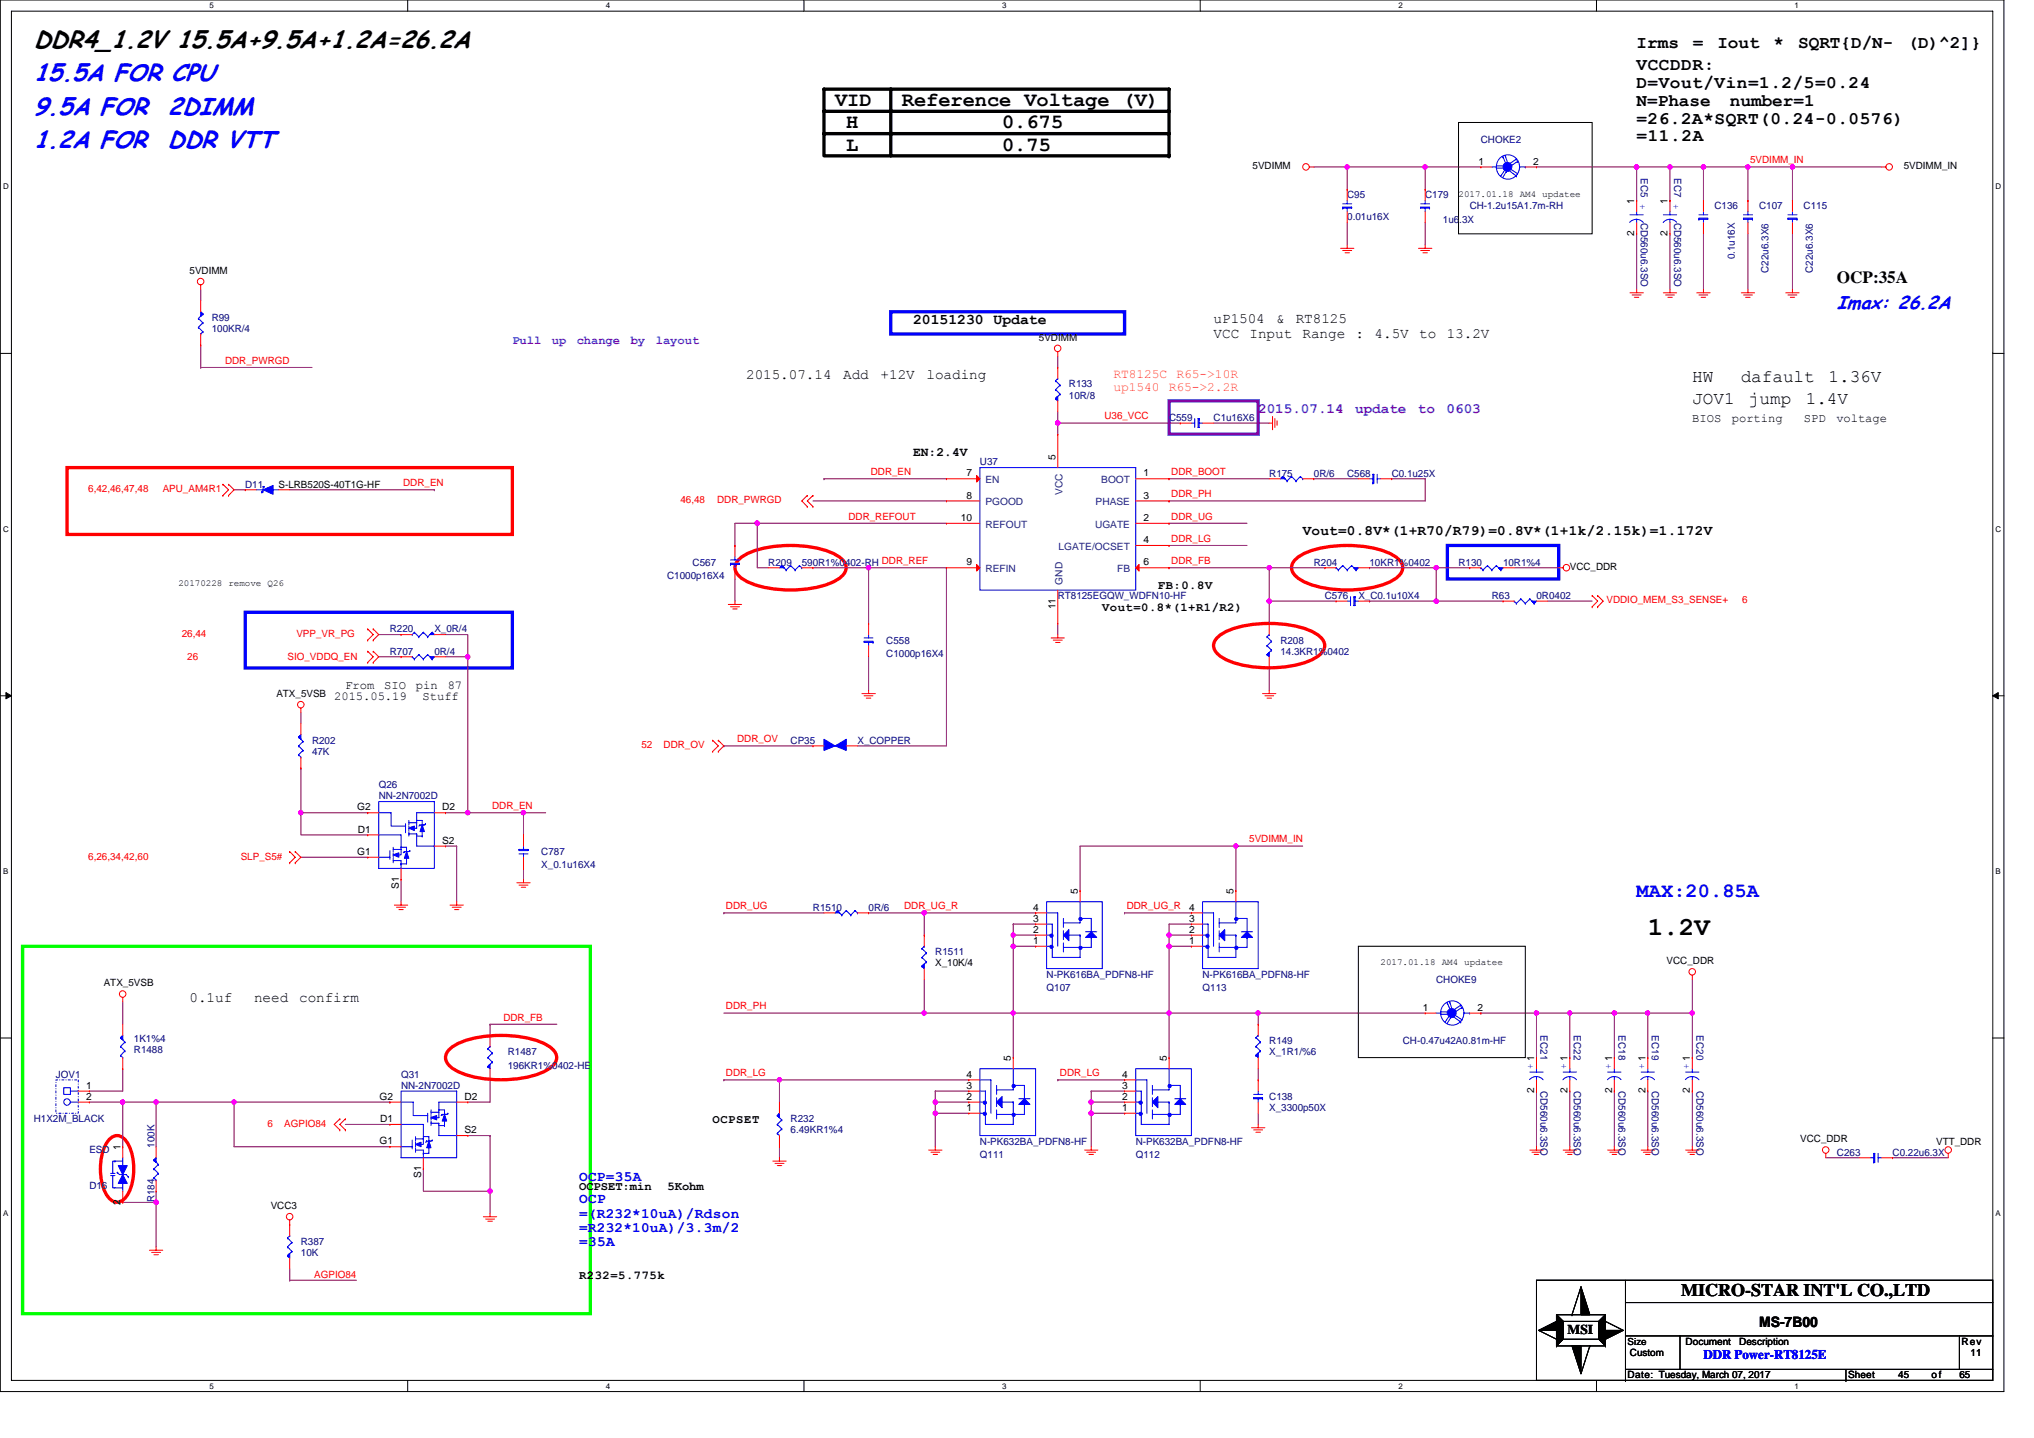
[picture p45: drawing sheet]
<svg xmlns="http://www.w3.org/2000/svg" width="297mm" height="210mm" viewBox="0 0 297 210" stroke-linecap="round" stroke-linejoin="round" font-family="sans-serif">
<defs><g id="words">
<text font-size="3.8" x="240.6" y="136.5">1.2V</text>
<g font-size="3.6" fill="#00f">
<text x="4.9" y="11.9">15.5A FOR CPU</text>
<text x="4.9" y="16.8">9.5A FOR</text>
<text x="24.5" y="16.8">2DIMM</text>
<text x="4.9" y="21.6">1.2A FOR</text>
<text x="24.5" y="21.6">DDR VTT</text>
</g>
<text font-size="3.6" x="4.9" y="7">DDR4_1.2V 15.5A+9.5A+1.2A=26.2A</text>
<g font-size="3">
<text x="122" y="15.5">VID</text>
<text x="131.7" y="15.5">Reference Voltage (V)</text>
<text x="123.6" y="18.8">H</text>
<text x="123.6" y="22">L</text>
<text x="146.3" y="18.8">0.675</text>
<text x="146.3" y="22">0.75</text>
</g>
<text font-size="3" fill="#00f" x="239" y="130.9">MAX:20.85A</text>
<text font-size="2.7" fill="#00f" x="268.3" y="45.1">Imax: 26.2A</text>
<g font-size="2.6">
<text x="239" y="10.3">VCCDDR:</text>
<text x="239" y="7">Irms</text>
<text x="247.2" y="7">=</text>
<text x="250.8" y="7">Iout</text>
<text x="259" y="7">*</text>
<text x="262.6" y="7">SQRT{D/N-</text>
<text x="278.6" y="7">(D)^2]}</text>
<text x="239" y="12.9">D=Vout/Vin=1.2/5=0.24</text>
<text x="239" y="15.5">N=Phase</text>
<text x="252.6" y="15.5">number=1</text>
<text x="239" y="18">=26.2A*SQRT(0.24-0.0576)</text>
<text x="239" y="20.6">=11.2A</text>
<text x="247.1" y="55.7">HW</text>
<text x="247.1" y="59">JOV1</text>
<text x="254.2" y="55.7">dafault</text>
<text x="255.4" y="59">jump</text>
<text x="263.7" y="59">1.4V</text>
<text x="267" y="55.7">1.36V</text>
<text x="245.5" y="189.3">MICRO-STAR INT'L CO.,LTD</text>
</g>
<text font-size="2.5" x="268.3" y="41.3">OCP:35A</text>
<text font-size="2.2" x="133.3" y="47.3">20151230 Update</text>
<g font-size="2.1">
<text x="177.2" y="47.2">uP1504</text>
<text x="186.3" y="47.2">&amp;</text>
<text x="189.2" y="47.2">RT8125</text>
<text x="177.2" y="49.3">VCC</text>
<text x="182.5" y="49.3">Input</text>
<text x="190.2" y="49.3">Range</text>
<text x="198" y="49.3">:</text>
<text x="200.7" y="49.3">4.5V</text>
<text x="207.3" y="49.3">to</text>
<text x="211.3" y="49.3">13.2V</text>
<text x="109" y="55.3">2015.07.14</text>
<text x="123.1" y="55.3">Add</text>
<text x="128.6" y="55.3">+12V</text>
<text x="135.3" y="55.3">loading</text>
<text x="190.2" y="78.2">Vout=0.8V*(1+R70/R79)=0.8V*(1+1k/2.15k)=1.172V</text>
<text x="27.7" y="146.3">0.1uf</text>
<text x="37.1" y="146.3">need</text>
<text x="43.7" y="146.3">confirm</text>
<text x="256.9" y="193.8">MS-7B00</text>
</g>
<g font-size="2.1" fill="#8000ff">
<text x="183.7" y="60.3">2015.07.14</text>
<text x="197.9" y="60.3">update</text>
<text x="207.1" y="60.3">to</text>
<text x="211.3" y="60.3">0603</text>
</g>
<g font-size="2.1" fill="#00f">
<text x="84.6" y="172.4">OCP=35A</text>
<text x="84.6" y="175.7">OCP</text>
<text x="84.6" y="177.8">=(R232*10uA)/Rdson</text>
<text x="84.6" y="179.9">=R232*10uA)/3.3m/2</text>
<text x="84.6" y="182">=35A</text>
</g>
<text font-size="2" x="228.9" y="194.8">MSI</text>
<g font-size="1.9" fill="#ff8000">
<text x="162.6" y="55.2">RT8125C</text>
<text x="162.6" y="57.1">up1540</text>
<text x="170.7" y="57.1">R65-&gt;2.2R</text>
<text x="171.8" y="55.2">R65-&gt;10R</text>
</g>
<text font-size="1.9" x="133.3" y="66.6">EN:2.4V</text>
<text font-size="1.9" fill="#00f" x="248.8" y="198.5">DDR Power-RT8125E</text>
<g font-size="1.8" fill="#8000ff">
<text x="74.8" y="50.2">Pull</text>
<text x="80.6" y="50.2">up</text>
<text x="84.2" y="50.2">change</text>
<text x="92.1" y="50.2">by</text>
<text x="95.8" y="50.2">layout</text>
</g>
<g font-size="1.8">
<text x="247.1" y="61.6">BIOS</text>
<text x="252.9" y="61.6">porting</text>
<text x="263.4" y="61.6">SPD</text>
<text x="268.2" y="61.6">voltage</text>
<text x="161" y="89.2">Vout=0.8*(1+R1/R2)</text>
<text x="169.1" y="86">FB:0.8V</text>
<text x="50.4" y="100.6">From</text>
<text x="56.1" y="100.6">SIO</text>
<text x="60.7" y="100.6">pin</text>
<text x="65.4" y="100.6">87</text>
<text x="48.8" y="102.2">2015.05.19</text>
<text x="61.7" y="102.2">Stuff</text>
<text x="104.1" y="164">OCPSET</text>
<text x="84.6" y="173.8">OCPSET:min</text>
<text x="97.5" y="173.8">5Kohm</text>
<text x="84.6" y="186.8">R232=5.775k</text>
</g>
<g font-size="1.5" fill="#000080">
<text x="216.3" y="20.8">CHOKE2</text>
<text x="196.7" y="29">C95</text>
<text x="208.1" y="29">C179</text>
<text x="239.6" y="26" transform="rotate(90 239.6 26)">EC5</text>
<text x="244.5" y="26" transform="rotate(90 244.5 26)">EC7</text>
<text x="196.7" y="32.2">0.01u16X</text>
<text x="210.7" y="32.5">1u6.3X</text>
<text x="214.6" y="30.6">CH-1.2u15A1.7m-RH</text>
<text x="239.6" y="32.5" transform="rotate(90 239.6 32.5)">CD560u6.3SO</text>
<text x="244.5" y="32.5" transform="rotate(90 244.5 32.5)">CD560u6.3SO</text>
<text x="250.4" y="30.6">C136</text>
<text x="256.9" y="30.6">C107</text>
<text x="263.4" y="30.6">C115</text>
<text x="253.4" y="37.9" transform="rotate(-90 253.4 37.9)">0.1u16X</text>
<text x="258.3" y="39.8" transform="rotate(-90 258.3 39.8)">C22u6.3X6</text>
<text x="264.7" y="39.8" transform="rotate(-90 264.7 39.8)">C22u6.3X6</text>
<text x="30.9" y="46.8">R99</text>
<text x="30.9" y="48.4">100KR/4</text>
<text x="156.1" y="56.6">R133</text>
<text x="156.1" y="58.2">10R/8</text>
<text x="170.7" y="61.5">C559</text>
<text x="177.2" y="61.5">C1u16X6</text>
<text x="35.8" y="71.2">D11</text>
<text x="143.1" y="68">U37</text>
<text x="185.4" y="69.6">R175</text>
<text x="191.9" y="69.6">0R/6</text>
<text x="196.7" y="69.6">C568</text>
<text x="203.2" y="69.6">C0.1u25X</text>
<text x="101.2" y="82.6">C567</text>
<text x="112.2" y="82.6">R209</text>
<text x="117.1" y="82.6">590R1%0402-RH DDR_REF</text>
<text x="191.9" y="82.6">R204</text>
<text x="200" y="82.6">10KR1%0402</text>
<text x="213" y="82.6">R130</text>
<text x="219.5" y="82.6">10R1%4</text>
<text x="97.4" y="84.5">C1000p16X4</text>
<text x="154.5" y="87.5">RT8125EGQW_WDFN10-HF</text>
<text x="193.5" y="87.5">C576</text>
<text x="198.4" y="87.5">X_C0.1u10X4</text>
<text x="217.9" y="87.5">R63</text>
<text x="224.4" y="87.5">0R0402</text>
<text x="56.9" y="92.4">R220</text>
<text x="56.9" y="95.6">R707</text>
<text x="63.4" y="92.4">X_0R/4</text>
<text x="63.4" y="95.6">0R/4</text>
<text x="129.4" y="94">C558</text>
<text x="129.4" y="95.9">C1000p16X4</text>
<text x="187" y="94">R208</text>
<text x="187" y="95.6">14.3KR1%0402</text>
<text x="45.6" y="108.6">R202</text>
<text x="45.6" y="110.2">47K</text>
<text x="115.5" y="108.6">CP35</text>
<text x="125.2" y="108.6">X_COPPER</text>
<text x="55.3" y="115.1">Q26</text>
<text x="55.3" y="116.7">NN-2N7002D</text>
<text x="79.1" y="124.9">C787</text>
<text x="79.1" y="126.8">X_0.1u16X4</text>
<text x="118.7" y="133">R1510</text>
<text x="126.8" y="133">0R/6</text>
<text x="136.6" y="139.5">R1511</text>
<text x="152.8" y="142.7">N-PK616BA_PDFN8-HF</text>
<text x="175.6" y="142.7">N-PK616BA_PDFN8-HF</text>
<text x="209.7" y="143.6">CHOKE9</text>
<text x="152.8" y="144.7">Q107</text>
<text x="175.6" y="144.7">Q113</text>
<text x="19.6" y="153.8">R1488</text>
<text x="19.6" y="152.2">1K1%4</text>
<text x="74.2" y="154.1">R1487</text>
<text x="185.4" y="152.5">R149</text>
<text x="185.4" y="154.1">X_1R1/%6</text>
<text x="204.9" y="152.5">CH-0.47u42A0.81m-HF</text>
<text x="225" y="151.2" transform="rotate(90 225 151.2)">EC21</text>
<text x="229.8" y="151.2" transform="rotate(90 229.8 151.2)">EC22</text>
<text x="236.3" y="151.2" transform="rotate(90 236.3 151.2)">EC18</text>
<text x="241.2" y="151.2" transform="rotate(90 241.2 151.2)">EC19</text>
<text x="247.7" y="151.2" transform="rotate(90 247.7 151.2)">EC20</text>
<text x="8.2" y="157.4">JOV1</text>
<text x="58.6" y="157.4">Q31</text>
<text x="58.6" y="159">NN-2N7002D</text>
<text x="74.2" y="156.1">196KR1%0402-HE</text>
<text x="185.4" y="160.6">C138</text>
<text x="225" y="159.3" transform="rotate(90 225 159.3)">CD560u6.3SO</text>
<text x="229.8" y="159.3" transform="rotate(90 229.8 159.3)">CD560u6.3SO</text>
<text x="236.3" y="159.3" transform="rotate(90 236.3 159.3)">CD560u6.3SO</text>
<text x="241.2" y="159.3" transform="rotate(90 241.2 159.3)">CD560u6.3SO</text>
<text x="247.7" y="159.3" transform="rotate(90 247.7 159.3)">CD560u6.3SO</text>
<text x="4.9" y="163.9">H1X2M_BLACK</text>
<text x="22.5" y="167.6" transform="rotate(-90 22.5 167.6)">100K</text>
<text x="115.5" y="163.9">R232</text>
<text x="115.5" y="165.5">6.49KR1%4</text>
<text x="143.1" y="167.1">N-PK632BA_PDFN8-HF</text>
<text x="165.9" y="167.1">N-PK632BA_PDFN8-HF</text>
<text x="185.4" y="162.2">X_3300p50X</text>
<text x="13.1" y="173.6">D16</text>
<text x="13.1" y="168.4">ESD</text>
<text x="143.1" y="169.1">Q111</text>
<text x="165.9" y="169.1">Q112</text>
<text x="268.3" y="168.8">C263</text>
<text x="276.4" y="168.8">C0.22u6.3X</text>
<text x="22.5" y="175.6" transform="rotate(-90 22.5 175.6)">R184</text>
<text x="43.9" y="181.8">R387</text>
<text x="43.9" y="183.4">10K</text>
</g>
<g font-size="1.5" fill="#f00">
<text x="255.6" y="23.9">5VDIMM_IN</text>
<text x="32.9" y="53.1">DDR_PWRGD</text>
<text x="161.3" y="61.3">U36_VCC</text>
<text x="12.9" y="71.9">6,42,46,47,48</text>
<text x="23.8" y="71.9">APU_AM4R1</text>
<text x="58.9" y="71">DDR_EN</text>
<text x="127.2" y="69.4">DDR_EN</text>
<text x="171" y="69.4">DDR_BOOT</text>
<text x="99.4" y="73.5">46,48</text>
<text x="104.7" y="73.5">DDR_PWRGD</text>
<text x="123.9" y="75.9">DDR_REFOUT</text>
<text x="171" y="72.6">DDR_PH</text>
<text x="171" y="75.9">DDR_UG</text>
<text x="171" y="79.1">DDR_LG</text>
<text x="171" y="82.4">DDR_FB</text>
<text x="234.6" y="88.1">VDDIO_MEM_S3_SENSE+</text>
<text x="254.4" y="88.1">6</text>
<text x="26.5" y="93">26,44</text>
<text x="43.3" y="93">VPP_VR_PG</text>
<text x="27.3" y="96.4">26</text>
<text x="42" y="96.4">SIO_VDDQ_EN</text>
<text x="93.7" y="109.3">52</text>
<text x="96.9" y="109.3">DDR_OV</text>
<text x="107.7" y="108.4">DDR_OV</text>
<text x="71.9" y="118.2">DDR_EN</text>
<text x="12.9" y="125.5">6,26,34,42,60</text>
<text x="35.2" y="125.5">SLP_S5#</text>
<text x="182.4" y="123">5VDIMM_IN</text>
<text x="106" y="132.8">DDR_UG</text>
<text x="132" y="132.8">DDR_UG_R</text>
<text x="164.5" y="132.8">DDR_UG_R</text>
<text x="73.5" y="149">DDR_FB</text>
<text x="106" y="147.4">DDR_PH</text>
<text x="106" y="157.2">DDR_LG</text>
<text x="154.8" y="157.2">DDR_LG</text>
<text x="39" y="164.5">6</text>
<text x="41.5" y="164.5">AGPIO84</text>
<text x="45.9" y="186.6">AGPIO84</text>
</g>
<g font-size="1.5">
<text x="182.9" y="24.7">5VDIMM</text>
<text x="215.9" y="24">1</text>
<text x="223.9" y="24">2</text>
<text x="238.7" y="29.7" transform="rotate(-90 238.7 29.7)">1</text>
<text x="243.5" y="29.7" transform="rotate(-90 243.5 29.7)">1</text>
<text x="278" y="24.7">5VDIMM_IN</text>
<text x="238.7" y="34.5" transform="rotate(-90 238.7 34.5)">2</text>
<text x="243.5" y="34.5" transform="rotate(-90 243.5 34.5)">2</text>
<text x="27.7" y="40">5VDIMM</text>
<text x="151.7" y="49.8">5VDIMM</text>
<text x="40.7" y="71.2">S-LRB520S-40T1G-HF</text>
<text x="141.1" y="69.6">7</text>
<text x="154.1" y="67.1" transform="rotate(-90 154.1 67.1)">5</text>
<text x="167" y="69.6">1</text>
<text x="140.3" y="76.1">10</text>
<text x="141.1" y="72.8">8</text>
<text x="167" y="76.1">2</text>
<text x="167" y="72.8">3</text>
<text x="141.1" y="82.6">9</text>
<text x="167" y="79.3">4</text>
<text x="167" y="82.6">6</text>
<text x="229.3" y="83.2">VCC_DDR</text>
<text x="154.1" y="89" transform="rotate(-90 154.1 89)">11</text>
<text x="40.4" y="101.8">ATX_5VSB</text>
<text x="52.2" y="118.3">G2</text>
<text x="64.6" y="118.3">D2</text>
<text x="52.2" y="124.8">G1</text>
<text x="52.3" y="121.6">D1</text>
<text x="64.6" y="123.2">S2</text>
<text x="58.2" y="129.8" transform="rotate(-90 58.2 129.8)">S1</text>
<text x="157.4" y="130.5" transform="rotate(-90 157.4 130.5)">5</text>
<text x="180.1" y="130.5" transform="rotate(-90 180.1 130.5)">5</text>
<text x="150.9" y="136.2">2</text>
<text x="150.9" y="134.6">3</text>
<text x="150.9" y="133">4</text>
<text x="150.9" y="137.8">1</text>
<text x="173.6" y="136.2">2</text>
<text x="173.6" y="134.6">3</text>
<text x="173.6" y="133">4</text>
<text x="173.6" y="137.8">1</text>
<text x="136.6" y="141.1">X_10K/4</text>
<text x="243.4" y="140.8">VCC_DDR</text>
<text x="15.2" y="144">ATX_5VSB</text>
<text x="207.8" y="147.6">1</text>
<text x="215.8" y="147.6">2</text>
<text x="147.6" y="154.9" transform="rotate(-90 147.6 154.9)">5</text>
<text x="170.4" y="154.9" transform="rotate(-90 170.4 154.9)">5</text>
<text x="12.6" y="159">1</text>
<text x="12.6" y="160.6">2</text>
<text x="55.4" y="160.6">G2</text>
<text x="67.8" y="160.6">D2</text>
<text x="141.1" y="160.6">2</text>
<text x="141.1" y="159">3</text>
<text x="141.1" y="157.4">4</text>
<text x="163.9" y="160.6">2</text>
<text x="163.9" y="159">3</text>
<text x="163.9" y="157.4">4</text>
<text x="224" y="159.7" transform="rotate(-90 224 159.7)">2</text>
<text x="228.9" y="159.7" transform="rotate(-90 228.9 159.7)">2</text>
<text x="235.4" y="159.7" transform="rotate(-90 235.4 159.7)">2</text>
<text x="240.3" y="159.7" transform="rotate(-90 240.3 159.7)">2</text>
<text x="246.8" y="159.7" transform="rotate(-90 246.8 159.7)">2</text>
<text x="17.6" y="167.9" transform="rotate(-90 17.6 167.9)">1</text>
<text x="55.4" y="167.1">G1</text>
<text x="55.5" y="163.9">D1</text>
<text x="67.8" y="165.5">S2</text>
<text x="141.1" y="162.2">1</text>
<text x="163.9" y="162.2">1</text>
<text x="262.9" y="166.8">VCC_DDR</text>
<text x="282.7" y="167.1">VTT_DDR</text>
<text x="61.5" y="172" transform="rotate(-90 61.5 172)">S1</text>
<text x="17.6" y="175.9" transform="rotate(-90 17.6 175.9)">2</text>
<text x="39.5" y="176.6">VCC3</text>
<text x="246.2" y="196.4">Document</text>
<text x="254" y="196.4">Description</text>
<text x="286.5" y="196.4">Rev</text>
<text x="237.7" y="201.3">Date: Tuesday, March 07, 2017</text>
<text x="238" y="198">Custom</text>
<text x="269.9" y="201.3">Sheet</text>
<text x="277.2" y="201.3">45</text>
<text x="282.1" y="201.3">of</text>
<text x="286.1" y="201.3">65</text>
<text x="287.8" y="198">11</text>
</g>
<g font-size="1.5" fill="#004080">
<text x="143.9" y="70.6">EN</text>
<text x="160.8" y="70.6">BOOT</text>
<text x="143.9" y="73.8">PGOOD</text>
<text x="143.9" y="77.1">REFOUT</text>
<text x="155.1" y="72.2" transform="rotate(-90 155.1 72.2)">VCC</text>
<text x="159.9" y="77.1">UGATE</text>
<text x="160" y="73.8">PHASE</text>
<text x="143.9" y="83.6">REFIN</text>
<text x="154.6" y="80.3">LGATE/OCSET</text>
<text x="163.1" y="83.6">FB</text>
<text x="155.1" y="85.4" transform="rotate(-90 155.1 85.4)">GND</text>
</g>
<g font-size="1.4">
<text x="213" y="28.7">2017.01.18 AM4 updatee</text>
<text x="26.1" y="85.6">20170228 remove Q26</text>
<text x="201.6" y="140.9">2017.01.18 AM4 updatee</text>
<text x="237.7" y="196.3">Size</text>
</g>
<g font-size="1.4" fill="#00f">
<text x="239.5" y="29.8" transform="rotate(90 239.5 29.8)">+</text>
<text x="244.3" y="29.8" transform="rotate(90 244.3 29.8)">+</text>
<text x="223.9" y="156.1" transform="rotate(-90 223.9 156.1)">+ 1</text>
<text x="228.8" y="156.1" transform="rotate(-90 228.8 156.1)">+ 1</text>
<text x="235.3" y="156.1" transform="rotate(-90 235.3 156.1)">+ 1</text>
<text x="240.2" y="156.1" transform="rotate(-90 240.2 156.1)">+ 1</text>
<text x="246.7" y="156.1" transform="rotate(-90 246.7 156.1)">+ 1</text>
</g>
<g font-size="1.2">
<text x="30.6" y="1.2">5</text>
<text x="88.5" y="1.2">4</text>
<text x="146.3" y="1.2">3</text>
<text x="204.2" y="1.2">2</text>
<text x="262.1" y="1.2">1</text>
<text x=".5" y="27.6">D</text>
<text x="291.4" y="27.6">D</text>
<text x=".5" y="77.6">C</text>
<text x="291.4" y="77.6">C</text>
<text x=".5" y="127.6">B</text>
<text x="291.4" y="127.6">B</text>
<text x=".5" y="177.6">A</text>
<text x="291.4" y="177.6">A</text>
<text x="30.6" y="202.8">5</text>
<text x="88.5" y="202.8">4</text>
<text x="146.3" y="202.8">3</text>
<text x="204.2" y="202.8">2</text>
<text x="262.1" y="202.8">1</text>
</g>
</g></defs>
<path d="M0 0h292.6v203.2h-292.6zM1.7 1.6h289.3v200h-289.3z" fill="none" stroke="#000" stroke-width=".15"/>
<g fill="#fff">
<path d="M30.6 .2h.6v1.3h-.6z"/>
<path d="M30.6 201.8h.6v1.3h-.6z"/>
</g>
<path d="M59.5 0v1.6M59.5 201.6v1.6" fill="none" stroke="#000" stroke-width=".15"/>
<g fill="#fff">
<path d="M88.5 .2h.6v1.3h-.6z"/>
<path d="M88.5 201.8h.6v1.3h-.6z"/>
</g>
<path d="M117.4 0v1.6M117.4 201.6v1.6" fill="none" stroke="#000" stroke-width=".15"/>
<g fill="#fff">
<path d="M146.3 .2h.7v1.3h-.7z"/>
<path d="M146.3 201.8h.7v1.3h-.7z"/>
</g>
<path d="M175.3 0v1.6M175.3 201.6v1.6" fill="none" stroke="#000" stroke-width=".15"/>
<g fill="#fff">
<path d="M204.2 .2h.6v1.3h-.6z"/>
<path d="M204.2 201.8h.6v1.3h-.6z"/>
</g>
<path d="M233.1 0v1.6M233.1 201.6v1.6" fill="none" stroke="#000" stroke-width=".15"/>
<g fill="#fff">
<path d="M262.1 .2h.6v1.3h-.6z"/>
<path d="M262.1 201.8h.6v1.3h-.6z"/>
<path d="M.5 26.6h.8v1.3h-.8z"/>
<path d="M291.4 26.6h.9v1.3h-.9z"/>
<path d="M.5 76.6h.8v1.3h-.8z"/>
<path d="M291.4 76.6h.9v1.3h-.9z"/>
</g>
<path d="M0 51.6h1.7M291 51.6h1.6" fill="none" stroke="#000" stroke-width=".15"/>
<g fill="#fff">
<path d="M.5 126.6h.7v1.3h-.7z"/>
<path d="M291.4 126.6h.8v1.3h-.8z"/>
</g>
<path d="M0 101.6h1.7M291 101.6h1.6" fill="none" stroke="#000" stroke-width=".15"/>
<path d="M.9 101.1l.8 .5-.8 .4zM291 101.6l.8-.5v.9z" fill="#000" stroke="#000" stroke-width=".15"/>
<g fill="#fff">
<path d="M.5 176.6h.7v1.2h-.7z"/>
<path d="M291.4 176.6h.8v1.2h-.8z"/>
</g>
<g fill="none" stroke="#000" stroke-width=".15">
<path d="M213 17.9h19.5v16.2h-19.5zM198.4 138.2h24.4v16.2h-24.4zM0 151.6h1.7M291 151.6h1.6M224.4 186.9h66.6v14.7h-66.6zM224.7 194.3l2.6 1.3M227.3 192h7.2v4.5h-7.2zM227.3 195.6h.1M227.3 196.5h.1M227.3 192l1 1M228.3 195.6l-1 .9M228.3 193h.1"/>
<path d="M228.3 193h5.2v2.6h-5.2zM229.6 192h.1M230.9 187.9l-1.3 4.1M232.2 196.5h.1M232.2 196.5l-1.3 4.1M233.5 195.6l1 .9M234.5 192h.1M234.5 193h.1M234.5 192l-1 1M234.5 193l2.6 1.3M234.5 196.5h.1M237.4 190.2h53.6"/>
<path d="M237.4 195.1h53.6M237.4 186.9v14.7M237.4 200h53.6M245.3 195.1v4.9M269.6 200v1.6M286.1 195.1v4.9M237.4 201.6h.1M269.6 201.6h.1"/>
</g>
<path d="M120.3 13h50.4v9.8h-50.4zM120.3 16.3h50.4M120.3 19.5h50.4M130.1 13v9.8M170.7 22.8h.1" fill="none" stroke="#000" stroke-width=".49"/>
<path d="M130.1 45.5h34.1v3.3h-34.1zM211.4 79.7h16.2v4.8h-16.2zM35.8 89.4h39v8.1h-39z" fill="none" stroke="#00f" stroke-width=".49"/>
<path d="M170.7 58.5h13v4.9h-13z" fill="none" stroke="#8000ff" stroke-width=".49"/>
<path d="M3.3 138.2h82.9v53.6h-82.9z" fill="none" stroke="#0f0" stroke-width=".49"/>
<path d="M9.8 68.3h65v9.7h-65zM107.7 81.9a8.5 8.5 0 0 1 5.2-2.1 16.5 16.5 0 0 1 9.1 1.2 2.45 2.45 0 0 1 1.6 1.9 2.46 2.46 0 0 1-1.6 1.9 16.7 16.7 0 0 1-13.1 0 2.46 2.46 0 0 1-1.6-1.9l.1-.5zM177.6 93.2a8.5 8.5 0 0 1 5.2-2 16.5 16.5 0 0 1 9.1 1.2 2.45 2.45 0 0 1 1.6 1.9 2.45 2.45 0 0 1-1.6 1.9 16.8 16.8 0 0 1-13.1 0 2.45 2.45 0 0 1-1.6-1.9l.1-.6zM189 81.9a8.5 8.5 0 0 1 5.2-2.1 16.5 16.5 0 0 1 9.1 1.2 2.45 2.45 0 0 1 1.5 1.9 2.46 2.46 0 0 1-1.5 1.9 16.7 16.7 0 0 1-13.1 0 2.46 2.46 0 0 1-1.6-1.9l.1-.5zM65.5 153.4a8.5 8.5 0 0 1 5.1-2 16.5 16.5 0 0 1 9.1 1.1 2.45 2.45 0 0 1 1.6 1.9 2.45 2.45 0 0 1-1.6 1.9 16.8 16.8 0 0 1-13.1 0 2.45 2.45 0 0 1-1.5-1.9l.1-.5zM16.1 166.2a1.46 1.46 0 0 1 2.4 .5 8.1 8.1 0 0 1 0 8 1.53 1.53 0 0 1-2.8 0 8.2 8.2 0 0 1 0-8z" fill="none" stroke="#f00" stroke-width=".49"/>
<g fill="none" stroke="#800040" stroke-width=".15">
<path d="M191.9 24.4h4.8M196.7 24.4h.1M196.7 24.4v3.2M196.7 32.5v3.3M196.7 24.4h11.4M208.1 32.5v3.3M208.1 24.4h8.2M208.1 24.4h.1M208.1 24.4v3.2M224.4 24.4h14.6M239 24.4h4.9M239 29.3h.1"/>
<path d="M239 34.1v8.2M239 24.4v4.9M243.9 29.3h.1M243.9 24.4v4.9M243.9 34.1v8.2M243.9 24.4h4.9M248.8 34.1v8.2M248.8 24.4h6.5M248.8 24.4h.1M248.8 24.4v4.9M255.3 24.4v4.9M255.3 34.1v8.2"/>
<path d="M255.3 24.4h6.5v4.9M255.3 24.4h.1M261.8 24.4h13M261.8 34.1v8.2M29.3 42.3v1.6M29.3 50.4v3.3M29.3 53.7h.1M29.3 53.7h16.3M154.5 52v1.7M34.2 71.5h1.6M42.3 71.5h21.1M63.4 71.5h.1"/>
<path d="M110.6 76.4h.1M110.6 76.4v6.5h1.6M110.6 76.4h-3.3v3.3M110.6 76.4h27.6M118.7 73.2h19.5M120.3 69.9h.1M120.3 69.9h17.9M154.5 61.8h.1M154.5 60.2v1.6M154.5 61.8v1.6M154.5 61.8h17.9M170.7 76.4h.1"/>
<path d="M170.7 79.7h.1M170.7 76.4h11.4M170.7 79.7h11.4M170.7 73.2h.1M170.7 69.9h.1M170.7 69.9h14.7M177.2 61.8h8.2M191.9 69.9h6.5M203.2 69.9h4.9v3.3h-37.4M55.3 92.7h3.3M55.3 95.9h3.3M65.1 95.9h3.2"/>
<path d="M65.1 92.7h3.2v3.2M68.3 95.9h.1M68.3 95.9v22.8M107.3 84.5v3.3M118.7 82.9h8.1M126.8 82.9h.1M126.8 82.9h11.4v26h-13M126.8 95.9v4.9M126.8 82.9v8.1M154.5 91v1.7M170.7 82.9h.1M170.7 82.9h14.7"/>
<path d="M185.4 82.9h8.1M185.4 87.8h.1M185.4 87.8v3.2M185.4 82.9v4.9h9.7M185.4 97.5v3.3M200 87.8h.1M200 87.8h9.7M200 82.9h.1M200 82.9h9.7M209.7 87.8h9.8M209.7 82.9v4.9M209.7 82.9h4.9"/>
<path d="M221.1 82.9h6.5M226 87.8h6.5M43.9 118.7h9.8M43.9 118.7v3.2h9.8M43.9 104v1.7M43.9 112.2h.1M43.9 112.2v6.5M65.1 118.7h3.2M68.3 118.7h.1M68.3 118.7h11.4M76.5 118.7v3.2M76.5 118.7h.1"/>
<path d="M105.7 108.9h.1M105.7 108.9h13M43.9 125.2h9.8M58.6 128.4v3.3M65.1 123.5h1.6v8.2M76.5 126.8v1.6M105.7 133.3h.1M105.7 133.3h14.6M126.8 133.3h8.2M135 133.3h.1M148 134.9h3.2M148 134.9h.1"/>
<path d="M148 136.5h3.2M148 136.5v1.7M148 138.2h3.2M148 134.9v1.6M148 138.2h.1M148 138.2v9.7M151.2 133.3h-16.2v3.2M151.2 133.3h.1M164.2 133.3h.1M164.2 133.3h9.8M170.7 136.5v1.7M170.7 138.2h3.3"/>
<path d="M170.7 138.2h.1M170.7 138.2v16.2M170.7 136.5h.1M170.7 136.5h3.3M174 134.9h-3.3v1.6M180.5 123.5h9.7M180.5 123.5h-22.8v6.5M180.5 123.5h.1M180.5 123.5v6.5M17.9 146.3v3.3M17.9 156.1v3.2h-4.8M71.6 157.7v3.2h-3.3"/>
<path d="M71.6 149.6v1.6M71.6 149.6h.1M71.6 149.6h9.7M105.7 157.7h8.1v3.2M105.7 157.7h.1M105.7 147.9h29.3M113.8 157.7h27.7M135 143.1v4.8h13M135 147.9h.1M136.6 159.3v3.3M136.6 159.3h.1M136.6 159.3h4.9"/>
<path d="M148 147.9h.1M148 147.9h22.7M148 147.9v6.5M154.5 157.7h.1M154.5 157.7h9.7M159.4 159.3v3.3M159.4 159.3h.1M159.4 159.3h4.8M170.7 147.9h.1M170.7 147.9h13M183.7 147.9h.1M183.7 147.9h24.4"/>
<path d="M183.7 156.1v1.6M183.7 147.9v1.7M216.3 147.9h.1M216.3 147.9h8.1M224.4 147.9h4.9M224.4 159.3v8.1M224.4 147.9v6.5M229.3 147.9h6.5M229.3 159.3v8.1M229.3 147.9h.1M229.3 147.9v6.5M235.8 147.9h4.8"/>
<path d="M235.8 159.3v8.1M235.8 147.9h.1M235.8 147.9v6.5M240.6 159.3v8.1M240.6 147.9h.1M240.6 147.9v6.5M240.6 147.9h6.5M247.1 159.3v8.1M247.1 147.9h.1M247.1 147.9v6.5M247.1 143.1v4.8M13.1 160.9h4.8"/>
<path d="M17.9 160.9h.1M17.9 175.6h4.9M17.9 160.9v6.5M17.9 160.9h4.9M22.8 173.9v1.7M22.8 160.9h11.4M22.8 160.9v6.5M22.8 175.6h.1M22.8 175.6v6.5M34.2 160.9v6.5h22.7M34.2 160.9h22.7M50.4 164.2h6.5"/>
<path d="M56.9 160.9h.1M68.3 165.8h3.3M71.6 173.9v3.3M71.6 165.8v8.1h-9.8v-3.2M71.6 165.8h.1M113.8 167.4v1.7M136.6 160.9h4.9M136.6 162.6h4.9M136.6 162.6h.1M136.6 162.6v4.8M159.4 162.6h4.8M159.4 162.6h.1"/>
<path d="M159.4 160.9h4.8M159.4 162.6v4.8M183.7 162.6v1.6M266.6 169.1h4.9M276.4 169.1h8.1M42.3 185.3v1.6M42.3 186.9h.1M42.3 186.9h9.8"/>
</g>
<g fill="#f0f" stroke="#f0f" stroke-width=".15">
<circle cx="170.7" cy="136.5" r=".32"/>
<circle cx="159.3" cy="160.9" r=".32"/>
<circle cx="159.3" cy="162.6" r=".32"/>
<circle cx="170.7" cy="147.9" r=".31"/>
<circle cx="235.8" cy="147.9" r=".31"/>
<circle cx="136.6" cy="160.9" r=".32"/>
<circle cx="148" cy="138.2" r=".32"/>
<circle cx="148" cy="136.5" r=".32"/>
<circle cx="183.7" cy="147.9" r=".31"/>
<circle cx="136.6" cy="162.6" r=".32"/>
<circle cx="239" cy="24.4" r=".32"/>
<circle cx="248.7" cy="24.4" r=".32"/>
<circle cx="196.7" cy="24.4" r=".32"/>
<circle cx="261.7" cy="24.4" r=".32"/>
<circle cx="255.2" cy="24.4" r=".32"/>
<circle cx="208.1" cy="24.4" r=".32"/>
<circle cx="180.5" cy="123.5" r=".31"/>
<circle cx="170.7" cy="138.2" r=".32"/>
<circle cx="240.6" cy="147.9" r=".31"/>
<circle cx="154.5" cy="61.8" r=".32"/>
<circle cx="209.7" cy="87.8" r=".32"/>
<circle cx="110.6" cy="76.4" r=".32"/>
<circle cx="126.8" cy="82.9" r=".31"/>
<circle cx="209.7" cy="82.9" r=".31"/>
<circle cx="185.4" cy="82.9" r=".31"/>
<circle cx="185.4" cy="87.8" r=".32"/>
<circle cx="243.9" cy="24.4" r=".32"/>
<circle cx="247.1" cy="147.9" r=".31"/>
<circle cx="229.2" cy="147.9" r=".31"/>
<circle cx="224.4" cy="147.9" r=".31"/>
<circle cx="113.8" cy="157.7" r=".32"/>
<circle cx="22.8" cy="160.9" r=".32"/>
<circle cx="17.9" cy="160.9" r=".32"/>
<circle cx="22.8" cy="175.6" r=".32"/>
<circle cx="34.2" cy="160.9" r=".32"/>
<circle cx="71.6" cy="173.9" r=".32"/>
<circle cx="135" cy="133.3" r=".32"/>
<circle cx="135" cy="147.9" r=".31"/>
<circle cx="148" cy="147.9" r=".31"/>
<circle cx="76.4" cy="118.7" r=".32"/>
<circle cx="68.3" cy="118.7" r=".32"/>
<circle cx="68.3" cy="95.9" r=".32"/>
<circle cx="43.9" cy="118.7" r=".32"/>
</g>
<g fill="none" stroke="#f00" stroke-width=".15">
<path d="M191.2 24.4h.7M195.8 36.3h1.9M196.1 36.6h1.3M196.4 36.9h.7M196.7 35.8v.5M196.7 30.9v1.6M196.7 27.6h.1M196.7 27.6v1.7M207.2 36.3h1.9M207.5 36.6h1.3M207.8 36.9h.6M208.1 35.8v.5"/>
<path d="M208.1 30.9v1.6M208.1 27.6h.1M208.1 27.6v1.7M216.3 24.4h.1M216.3 24.4h1.6M222.8 24.4h1.6M224.4 24.4h.1M239 29.3h.1M239 34.1h.1M239 29.3v1.6M239 32.5v1.6M243.9 29.3h.1"/>
<path d="M243.9 34.1h.1M243.9 29.3v1.6M243.9 32.5v1.6M248.8 32.5v1.6M248.8 29.3h.1M248.8 29.3v1.6M255.3 32.5v1.6M255.3 29.3h.1M255.3 29.3v1.6M261.8 32.5v1.6M261.8 29.3h.1M261.8 29.3v1.6"/>
<path d="M274.8 24.4h.6M29.3 41.6v.7M29.3 43.9v1.6M29.3 50.4h.1M29.3 48.8v1.6M154.5 51.4v.6M154.5 58.5v1.7M154.5 53.7h.1M154.5 53.7v1.6M238 42.8h2M238.4 43.1h1.3M238.7 43.4h.6"/>
<path d="M239 42.3v.5M242.9 42.8h2M243.2 43.1h1.3M243.6 43.4h.6M243.9 42.3v.5M247.8 42.8h1.9M248.1 43.1h1.3M248.4 43.4h.7M248.8 42.3v.5M254.3 42.8h1.9M254.6 43.1h1.3M254.9 43.4h.7"/>
<path d="M255.3 42.3v.5M260.8 42.8h1.9M261.1 43.1h1.3M261.4 43.4h.7M261.8 42.3v.5M32.6 72.3h.1M32.6 70.7h.1M32.6 70.7l.8 .8-.8 .8M33.4 70.7h.1M33.4 72.3h.1M33.4 70.7l.8 .8-.8 .8M35.8 71.5h.1"/>
<path d="M35.8 71.5h1.6M40.7 71.5h1.6M107.3 79.7h.1M107.3 79.7v1.6M117.9 72.3h.1M117.9 74h.1M117.9 72.3l-.8 .9 .8 .8M118.7 72.3h.1M118.7 74h.1M118.7 72.3l-.8 .9 .8 .8M138.2 69.9h.1M138.2 73.2h.1"/>
<path d="M138.2 76.4h.1M138.2 69.9h4.9M138.2 76.4h4.9M138.2 73.2h4.9M154.5 63.4h.1M154.5 63.4v4.9M165.9 69.9h4.8M165.9 76.4h4.8M165.9 73.2h4.8M165.9 79.7h4.8M170.7 76.4h.1M170.7 69.9h.1"/>
<path d="M170.7 79.7h.1M170.7 73.2h.1M172.4 61.8h.1M172.4 61.8h1.6M175.6 61.8h1.6M185.4 69.9h1.6M185.4 61.8h.4M185.8 60.8v2M186.2 61.1v1.3M186.5 61.4v.7M190.2 69.9h1.7M191.9 69.9h.1"/>
<path d="M198.4 69.9h1.6M201.6 69.9h1.6M203.2 69.9h.1M53.7 91.8h.1M53.7 93.5h.1M53.7 95.1h.1M53.7 96.7h.1M53.7 91.8l.8 .9-.8 .8M53.7 95.1l.8 .8-.8 .8M54.5 93.5h.1M54.5 91.8h.1M54.5 96.7h.1"/>
<path d="M54.5 95.1h.1M54.5 91.8l.8 .9-.8 .8M54.5 95.1l.8 .8-.8 .8M58.6 92.7h.1M58.6 95.9h.1M58.6 92.7h1.6M58.6 95.9h1.6M63.4 92.7h1.7M63.4 95.9h1.7M106.4 88.3h1.9M106.7 88.6h1.3M107 88.9h.7"/>
<path d="M107.3 87.8v.5M107.3 82.9v1.6M112.2 82.9h1.6M117.1 82.9h1.6M118.7 82.9h.1M126.8 94.3v1.6M126.8 91h.1M126.8 91v1.7M138.2 82.9h.1M138.2 82.9h4.9M153.5 93.2h1.9M153.8 93.5h1.3"/>
<path d="M154.2 93.8h.6M154.5 92.7v.5M154.5 91h.1M154.5 86.2v4.8M165.9 82.9h4.8M170.7 82.9h.1M185.4 95.9v1.6M185.4 91h.1M185.4 91v1.7M193.5 82.9h.1M193.5 82.9h1.6M195.1 87.8h.1"/>
<path d="M195.1 87.8h1.6M198.4 87.8h1.6M198.4 82.9h1.6M214.6 82.9h.1M214.6 82.9h1.7M219.5 82.9h1.6M219.5 87.8h.1M219.5 87.8h1.6M224.4 87.8h1.6M227.6 82.9h.7M232.5 87h.1M232.5 88.6h.1"/>
<path d="M232.5 87l.8 .8-.8 .8M233.3 87h.1M233.3 88.6h.1M233.3 87l.8 .8-.8 .8M43.9 103.4v.6M43.9 105.7v1.6M43.9 112.2h.1M43.9 110.6v1.6M53.7 118.7h.1M53.7 118.7h1.6M63.4 118.7h1.7M65.1 118.7h.1"/>
<path d="M104.1 108.1h.1M104.1 109.7h.1M104.1 108.1l.8 .8-.8 .8M104.9 109.7h.1M104.9 108.1h.1M104.9 108.1l.8 .8-.8 .8M118.7 108.9h.1M118.7 108.9h1.6M123.6 108.9h1.6M125.9 101.3h1.9M126.2 101.6h1.3M126.5 101.9h.7"/>
<path d="M126.8 100.8v.5M184.4 101.3h1.9M184.7 101.6h1.3M185 101.9h.7M185.4 100.8v.5M42.3 124.4h.1M42.3 126h.1M42.3 124.4l.8 .8-.8 .8M43.1 126h.1M43.1 124.4h.1M43.1 124.4l.8 .8-.8 .8M53.7 121.9h.1"/>
<path d="M53.7 125.2h.1M53.7 121.9h1.6M53.7 125.2h1.6M57.6 132.2h1.9M57.9 132.5h1.3M58.2 132.8h.7M58.6 131.7v.5M58.6 128.4h.1M58.6 126.8v1.6M63.4 123.5h1.7M65.1 123.5h.1M65.7 132.2h2"/>
<path d="M66 132.5h1.3M66.4 132.8h.6M66.7 131.7v.5M75.5 128.9h1.9M75.8 129.2h1.3M76.1 129.6h.7M76.5 128.4v.5M76.5 121.9v1.6M76.5 126.8h.1M76.5 125.2v1.6M120.3 133.3h1.7M125.2 133.3h1.6"/>
<path d="M126.8 133.3h.1M135 136.5h.1M135 136.5v1.7M151.2 136.5h.1M151.2 134.9h.1M151.2 133.3h.1M151.2 138.2h.1M151.2 133.3h1.6M151.2 136.5h1.6M151.2 134.9h1.6M151.2 138.2h1.6M157.7 130h.1"/>
<path d="M157.7 130v1.7M174 136.5h.1M174 134.9h.1M174 133.3h.1M174 138.2h.1M174 133.3h1.6M174 136.5h1.6M174 134.9h1.6M174 138.2h1.6M180.5 130h.1M180.5 130v1.7M11.4 159.3h1.7"/>
<path d="M13.1 159.3h.1M17.9 145.6v.7M17.9 149.6v1.6M17.9 156.1h.1M17.9 154.4v1.7M71.6 156.1v1.6M71.6 151.2h.1M71.6 151.2v1.6M135 141.4v1.7M141.5 159.3h.1M141.5 157.7h.1M141.5 159.3h1.6"/>
<path d="M141.5 157.7h1.6M148 154.4h.1M148 154.4v1.7M164.2 159.3h.1M164.2 157.7h.1M164.2 159.3h1.7M164.2 157.7h1.7M170.7 154.4h.1M170.7 154.4v1.7M183.7 157.7h.1M183.7 154.4v1.7M183.7 149.6h.1"/>
<path d="M183.7 149.6v1.6M183.7 157.7v1.6M208.1 147.9h.1M208.1 147.9h1.6M214.6 147.9h1.7M216.3 147.9h.1M224.4 154.4h.1M224.4 159.3h.1M224.4 154.4v1.7M224.4 157.7v1.6M229.3 154.4h.1M229.3 159.3h.1"/>
<path d="M229.3 154.4v1.7M229.3 157.7v1.6M235.8 154.4h.1M235.8 159.3h.1M235.8 154.4v1.7M235.8 157.7v1.6M240.6 154.4h.1M240.6 159.3h.1M240.6 154.4v1.7M240.6 157.7v1.6M247.1 142.4v.7M247.1 154.4h.1"/>
<path d="M247.1 159.3h.1M247.1 154.4v1.7M247.1 157.7v1.6M11.4 160.9h1.7M13.1 160.9h.1M17.9 167.4h.1M17.9 175.6h.1M17.9 167.4v1.7M17.9 173.9v1.7M22.8 167.4v1.7M22.8 173.9h.1M22.8 172.3v1.6"/>
<path d="M42.3 178.2v.6M42.3 178.8h.1M42.3 178.8v1.6M49.6 163.4h.1M49.6 165h.1M49.6 163.4l-.8 .8 .8 .8M50.4 163.4h.1M50.4 165h.1M50.4 163.4l-.8 .8 .8 .8M56.9 160.9h.1M56.9 164.2h.1M56.9 167.4h.1"/>
<path d="M56.9 160.9h1.7M56.9 164.2h1.7M56.9 167.4h1.7M61.8 170.7h.1M61.8 169.1v1.6M66.7 160.9h1.6M66.7 165.8h1.6M68.3 165.8h.1M68.3 160.9h.1M70.6 177.7h1.9M70.9 178h1.3M71.2 178.3h.7"/>
<path d="M71.6 177.2v.5M112.9 169.5h1.9M113.2 169.9h1.3M113.5 170.2h.7M113.8 160.9v1.7M113.8 167.4h.1M113.8 165.8v1.6M113.8 169.1v.4M135.6 167.9h2M136 168.3h1.2M136.3 168.6h.6M136.6 167.4v.5"/>
<path d="M141.5 160.9h.1M141.5 162.6h.1M141.5 160.9h1.6M141.5 162.6h1.6M158.4 167.9h1.9M158.7 168.3h1.3M159 168.6h.7M159.4 167.4v.5M164.2 160.9h.1M164.2 162.6h.1M164.2 160.9h1.7M164.2 162.6h1.7"/>
<path d="M182.8 164.7h1.9M183.1 165h1.3M183.4 165.3h.7M183.7 164.2v.5M183.7 160.9v1.7M223.4 167.9h2M223.7 168.3h1.3M224 168.6h.7M224.4 167.4v.5M228.3 167.9h1.9M228.6 168.3h1.3M228.9 168.6h.7"/>
<path d="M229.3 167.4v.5M234.8 167.9h1.9M235.1 168.3h1.3M235.4 168.6h.7M235.8 167.4v.5M239.7 167.9h1.9M240 168.3h1.3M240.3 168.6h.7M240.6 167.4v.5M246.2 167.9h1.9M246.5 168.3h1.3M246.8 168.6h.7"/>
<path d="M247.1 167.4v.5M266.6 168.4v.7M271.5 169.1h1.7M274.8 169.1h1.6M276.4 169.1h.1M284.5 168.4v.7M21.8 182.6h2M22.2 182.9h1.2M22.5 183.2h.6M22.8 182.1v.5M42.3 183.7v1.6"/>
<circle cx="190.7" cy="24.4" r=".48"/>
<circle cx="275.9" cy="24.4" r=".48"/>
<circle cx="29.3" cy="41.1" r=".48"/>
<circle cx="154.5" cy="50.9" r=".48"/>
<circle cx="228.8" cy="82.9" r=".48"/>
<circle cx="43.9" cy="102.9" r=".48"/>
<circle cx="17.9" cy="145.1" r=".48"/>
<circle cx="247.1" cy="141.9" r=".48"/>
<circle cx="42.3" cy="177.7" r=".48"/>
<circle cx="266.6" cy="167.9" r=".48"/>
<circle cx="284.5" cy="167.9" r=".48"/>
</g>
<g fill="#000" stroke="#000" stroke-width=".15">
<path d="M224.7 194.3l2.6-1.3v1.3zM230.9 187.9l1.3 4.1h-1.3zM234.5 194.3h2.6l-2.6 1.3zM229.6 196.5h1.3v4.1z"/>
<path d="M227.3 192l1 1v2.6l-1 .9z" fill-rule="evenodd"/>
<path d="M227.3 192l1 1v2.6l-1 .9z" fill-rule="evenodd"/>
<path d="M227.3 192l1 1v2.6l-1 .9z" fill-rule="evenodd"/>
<path d="M234.5 192v4.5l-1-.9v-2.6z" fill-rule="evenodd"/>
<path d="M234.5 192v4.5l-1-.9v-2.6z" fill-rule="evenodd"/>
<path d="M234.5 192v4.5l-1-.9v-2.6z" fill-rule="evenodd"/>
</g>
<g fill="none" stroke="#00f" stroke-width=".15">
<path d="M196.1 30.2h1.3v.2h-1.3zM196.1 29.8h1.3M196.1 30.4h.1M196.7 30.4v.5M196.7 29.3v.5M207.5 30.2h1.3v.2h-1.3zM207.5 29.8h1.3M208.1 30.4v.5M208.1 29.3v.5M208.8 30.4h.1M217.9 24.4h.6M218.5 24.2h1"/>
<path d="M218.5 24.6h1M219 23.1a1.72 1.72 0 0 1 2.4 .1 1.72 1.72 0 0 1 0 2.4 1.72 1.72 0 0 1-2.4 0 1.86 1.86 0 0 1 0-2.5zM219.5 22.9h.1M219.5 22.9l.3 .8M219.8 22.8h.1M219.8 24.7h.1M219.8 22.8l.4 .9M219.8 24.7l-.6 1M220 25h.1M220 25l-.5 .8M220.3 24.9l1.1 .8M220.6 24.7l1 .7"/>
<path d="M221.4 23.2h.1M221.4 25.7h.1M221.4 23.2l-.9 .7M221.6 23.6h.1M221.6 25.4h.1M221.6 23.6l-1 .6M221.9 24.4h.9M222.8 24.4h.1M238 32.5a1.29 1.29 0 0 1 1-.5 1.31 1.31 0 0 1 1 .5M238 31.4h2M239 32v.5M239 30.9v.5"/>
<path d="M242.9 31.4h2M243.9 32v.5M243.9 30.9v.5M244.9 32.5a1.25 1.25 0 0 0-1-.5 1.24 1.24 0 0 0-1 .5M248.1 31.9h1.3v.1h-1.3zM248.1 31.4h1.3M248.1 32h.1M248.8 32v.5M248.8 30.9v.5M254.6 31.9h1.3v.1h-1.3zM254.6 31.4h1.3M255.3 32v.5"/>
<path d="M255.3 30.9v.5M255.9 32h.1M261.1 31.9h1.3v.1h-1.3zM261.1 31.4h1.3M261.8 32v.5M261.8 30.9v.5M262.4 32h.1M29 46.5h.1M29 47.8h.1M29 46.5l.6 .6M29 47.8l.6 .7M29.3 48.8h.1"/>
<path d="M29.3 45.5l.3 .3M29.6 45.8h.1M29.6 47.1h.1M29.6 48.5h.1M29.6 45.8l-.6 .7M29.6 47.1l-.6 .7M29.6 48.5l-.3 .3M154.2 58.2h.1M154.2 56.9h.1M154.2 55.6h.1M154.2 58.2l.3 .3M154.2 56.9l.6 .7"/>
<path d="M154.2 55.6l.6 .6M154.5 55.3h.1M154.5 55.3l-.3 .3M154.8 57.6h.1M154.8 56.2h.1M154.8 57.6l-.6 .6M154.8 56.2l-.6 .7M37.4 71.5h1M38.2 71.7v.2M38.2 71.9h.1M38.6 71.2v-.2h-.2v.9h-.2M39.9 71.5h.1"/>
<path d="M39.9 71.5h.8M143.1 68.3h22.8v17.9h-22.8zM174 61.8h.5M174.5 61.1v1.3M175 61.1h.1v1.3h-.1zM175.1 61.8h.5M175.1 61.1h.1M187.3 69.6h.1M187.3 69.6l-.3 .3M187.3 69.6l.7 .6M188 70.2h.1M188.6 69.6h.1"/>
<path d="M188.6 69.6l-.6 .6M188.6 69.6l.7 .6M189.3 70.2h.1M189.9 69.6h.1M189.9 69.6l-.6 .6M189.9 69.6l.3 .3M190.2 69.9h.1M200 69.9h.5M200.5 69.3h.1v1.2h-.1zM200.5 70.5h.1M201.1 69.3v1.2M201.1 69.9h.5"/>
<path d="M60.2 92.7h.1M60.2 95.9h.1M60.2 95.9l.3 .3M60.5 92.3h.1M60.5 96.2h.1M60.5 92.3l.7 .7M60.5 92.3l-.3 .4M61.2 93h.1M61.2 95.6h.1M61.2 95.6l.6 .6M61.2 95.6l-.7 .6M61.8 92.3h.1"/>
<path d="M61.8 96.2h.1M61.8 92.3l.7 .7M61.8 92.3l-.6 .7M62.5 93h.1M62.5 95.6h.1M62.5 95.6l.6 .6M62.5 95.6l-.7 .6M63.1 92.3h.1M63.1 96.2h.1M63.1 92.3l.3 .4M63.1 92.3l-.6 .7M63.4 95.9l-.3 .3"/>
<path d="M106.7 82.3h1.3v.1h-1.3zM106.7 81.8h1.3M106.7 82.4h.1M107.3 82.4v.5M107.3 81.3v.5M114.2 82.6h.1M114.2 82.6l-.4 .3M114.2 82.6l.6 .6M114.8 83.2h.1M115.5 82.6h.1M115.5 82.6l-.7 .6M115.5 82.6l.6 .6"/>
<path d="M116.1 83.2h.1M116.8 82.6h.1M116.8 82.6l-.7 .6M116.8 82.6l.3 .3M117.1 82.9h.1M126.2 93.6h1.3v.2h-1.3zM126.2 93.2h1.3M126.8 93.8v.5M126.8 92.7v.5M127.5 93.8h.1M185 95.6h.1M185 94.3h.1"/>
<path d="M185 93h.1M185 95.6l.4 .3M185 94.3l.7 .6M185 93l.7 .6M185.4 92.7h.1M185.4 92.7l-.4 .3M185.7 94.9h.1M185.7 93.6h.1M185.7 94.9l-.7 .7M185.7 93.6l-.7 .7M195.1 82.9h.1M195.1 82.9l.3 .3"/>
<path d="M195.4 83.2h.1M196.1 82.6h.1M196.1 82.6l.6 .6M196.1 82.6l-.7 .6M196.7 87.8h.5M196.7 83.2h.1M197.2 87.1v1.3M197.4 82.6h.1M197.4 82.6l.6 .6M197.4 82.6l-.7 .6M197.7 87.1h.2v1.3h-.2zM197.9 87.8h.5"/>
<path d="M197.9 87.1h.1M198 83.2h.1M198.4 82.9l-.4 .3M216.3 82.9h.1M216.3 82.9l.3 .3M216.6 83.2h.1M217.2 82.6h.1M217.2 82.6l.7 .6M217.2 82.6l-.6 .6M217.9 83.2h.1M218.5 82.6h.1M218.5 82.6l.7 .6"/>
<path d="M218.5 82.6l-.6 .6M219.2 83.2h.1M219.5 82.9l-.3 .3M221.1 87.8h.1M221.1 87.8l.3 .3M221.4 88.1h.1M222.1 87.5h.1M222.1 87.5l.7 .6M222.1 87.5l-.7 .6M222.8 88.1h.1M223.4 87.5h.1M223.4 87.5l.6 .6"/>
<path d="M223.4 87.5l-.6 .6M224 88.1h.1M224.4 87.8l-.4 .3M43.6 107.6h.1M43.6 108.9h.1M43.6 110.2h.1M43.6 107.6l.7 .7M43.6 108.9l.7 .7M43.6 110.2l.3 .4M43.9 110.6h.1M43.9 107.3l-.3 .3M44.3 108.3h.1"/>
<path d="M44.3 109.6h.1M44.3 108.3l-.7 .6M44.3 109.6l-.7 .6M55.3 118.7h1.8v1.9h2.1M55.3 117.1h8.1v9.7h-8.1zM59.7 119.8v.7M60.9 119.8h.8v2.3M63.4 118.7h-2.5v1.4M55.3 125.2h1.6M55.3 121.9h3.3v2.1M56.9 124.2v1.3M57.4 124.5v.7"/>
<path d="M57.4 125.3v.7M57.4 123.7v.7M57.4 124h1.2M57.4 125.7h1.2v.5M58.6 123.7h.8v2.5h-.8M58.6 124v.8h-.4M58.6 126.2v.6M58.6 126.2h.1M59.1 124.4h.1M59.1 124.4l-.2 .1M59.2 120.3v1.3M59.7 120.6v.7"/>
<path d="M59.7 121.4v.7M59.7 120.1h1.2M59.7 121.8h1.2M59.9 124.2l-.2 .2h-.6M59.9 124.2h.1M60.9 121.8v1.7h2.5M60.9 122.1h.8M60.9 120.1v.8h-.4M60.9 121.8h.1M61.3 120.5h.1M61.3 120.5l-.1 .1M61.7 122.1h.1"/>
<path d="M62.1 120.3l-.1 .2h-.7M62.1 120.3h.1M75.8 124h1.3v.2h-1.3zM75.8 124.7h1.3M76.5 123.5v.5M76.5 124.7v.5M77.1 124h.1M122.3 133h.1M122.3 133l-.3 .3M122.3 133l.6 .6M122.9 133.6h.1M123.6 133h.1"/>
<path d="M123.6 133l-.7 .6M123.6 133l.6 .6M124.2 133.6h.1M124.9 133h.1M124.9 133l-.7 .6M124.9 133l.3 .3M125.2 133.3h.1M134.6 139.8h.1M134.6 138.5h.1M134.6 139.8l.7 .7M134.6 138.5l.7 .6M135 138.2h.1"/>
<path d="M135 138.2l-.4 .3M135.3 139.1h.1M135.3 139.1l-.7 .7M152.8 131.7h8.2v9.7h-8.2zM152.8 133.3h1.7v4.9M152.8 136.5h.9M152.8 134.9h.9v1.6M152.8 138.2h.9M153.7 136.5v3.3h4v-3.3M155.3 134.1v1.3M155.3 135.9v1.3M155.3 137.7v1.3"/>
<path d="M155.9 136.5h1.8M157.7 131.7v3.1h-2.4M157.7 134.1h1.7v2M157.7 136.5h.1M158.5 136.1h1.7M159.4 136.9v1.4h-4.1M159.4 136.9h.1M175.6 133.3h1.6v4.9M175.6 136.5h.8M175.6 134.9h.8v1.6M175.6 138.2h.8M175.6 131.7h8.1v9.7h-8.1z"/>
<path d="M176.4 136.5v3.3h4.1v-3.3M178.1 134.1v1.3M178.1 135.9v1.3M178.1 137.7v1.3M178.7 136.5h1.8M180.5 131.7v3.1h-2.4M180.5 134.1h1.6v2M180.5 136.5h.1M181.3 136.1h1.6M182.1 136.9v1.4h-4M182.1 136.9h.1M9.3 158.8h1v1h-1z"/>
<path d="M10.3 159.3h.1M10.3 159.3h1.1M17.6 151.5h.1M17.6 152.8h.1M17.6 154.1h.1M17.6 151.5l.6 .7M17.6 152.8l.6 .7M17.6 154.1l.3 .3M17.9 154.4h.1M17.9 151.2l-.3 .3M18.2 152.2h.1M18.2 153.5h.1"/>
<path d="M18.2 152.2l-.6 .6M18.2 153.5l-.6 .6M58.6 159.3h8.1v9.8h-8.1zM71.2 155.7h.1M71.2 154.4h.1M71.2 153.1h.1M71.2 155.7l.4 .4M71.2 154.4l.7 .7M71.2 153.1l.7 .7M71.6 152.8h.1M71.6 152.8l-.4 .3M71.9 155.1h.1"/>
<path d="M71.9 153.8h.1M71.9 155.1l-.7 .6M71.9 153.8l-.7 .6M134.6 141.1h.1M134.6 141.1l.4 .3M135.3 140.5h.1M135.3 140.5l-.7 .6M143.1 157.7h1.6v4.9M143.1 159.3h.8v1.6M143.1 156.1h8.1v9.7h-8.1zM145.5 158.5v1.3M148 156.1v3.1h-2.5"/>
<path d="M148 158.5h1.6v1.9M165.9 156.1h8.1v9.7h-8.1zM165.9 157.7h1.6v4.9M165.9 159.3h.8v1.6M168.3 158.5v1.3M170.7 156.1v3.1h-2.4M170.7 158.5h1.7v1.9M183.1 159.8h1.3M183.4 154.1h.1M183.4 152.8h.1M183.4 151.5h.1M183.4 154.1l.3 .3"/>
<path d="M183.4 152.8l.7 .7M183.4 151.5l.7 .7M183.7 159.3v.5M183.7 151.2h.1M183.7 151.2l-.3 .3M184.1 153.5h.1M184.1 152.2h.1M184.1 153.5l-.7 .6M184.1 152.2l-.7 .6M209.7 147.9h.7M210.4 147.8h1M210.4 148.1h1"/>
<path d="M210.9 146.7a1.72 1.72 0 0 1 2.4 0 1.72 1.72 0 0 1 0 2.4 1.72 1.72 0 0 1-2.4 .1 1.84 1.84 0 0 1 0-2.5zM211.4 146.5h.1M211.4 146.5l.3 .8M211.7 146.3h.1M211.7 148.3h.1M211.7 146.3l.3 1M211.7 148.3l-.7 .9M211.9 148.6h.1M211.9 148.6l-.5 .8M212.2 148.4l1.1 .8M212.5 148.3l1 .6M213.3 146.8h.1"/>
<path d="M213.3 149.2h.1M213.3 146.8l-1 .6M213.5 147.1h.1M213.5 148.9h.1M213.5 147.1l-1 .7M213.8 147.9h.8M214.6 147.9h.1M223.4 157.6a1.29 1.29 0 0 1 1-.4 1.31 1.31 0 0 1 1 .5M223.4 156.5h2M224.4 157.2v.5M224.4 156.1v.4M228.3 156.5h1.9"/>
<path d="M229.2 157.2a1.31 1.31 0 0 0-1 .5M229.2 157.2a1.31 1.31 0 0 1 1 .5M229.3 157.2v.5M229.3 156.1v.4M234.8 156.5h1.9M235.7 157.2a1.23 1.23 0 0 0-.9 .5M235.7 157.2h.1a1.25 1.25 0 0 1 .9 .4M235.8 157.2v.5M235.8 156.1v.4M239.7 156.5h1.9M240.6 157.2a1.29 1.29 0 0 0-1 .4M240.6 157.2a1.31 1.31 0 0 1 1 .5"/>
<path d="M240.6 157.2v.5M240.6 156.1v.4M246.2 156.5h1.9M247.1 157.2a1.29 1.29 0 0 0-1 .4M247.1 157.2a1.31 1.31 0 0 1 1 .5M247.1 157.2v.5M247.1 156.1v.4M10.3 160.9h.1M10.3 160.9h1.1M16.1 171.3h.7M16.1 171.7h.7M16.5 171.7v1.8h1.4"/>
<path d="M16.8 169.5h1.1M16.8 169.5h-.3v1.8M16.8 169.5h.1M17.1 171.2l.3 .3h1l.3 .3M17.1 171.2h.1M17.9 172.8v1.1M17.9 169.1v1.1M18.7 171.8h.1M22.5 169.4h.1M22.5 170.7h.1M22.5 172h.1M22.5 169.4l.6 .6"/>
<path d="M22.5 170.7l.6 .6M22.5 172l.3 .3M22.8 172.3h.1M22.8 169.1l-.3 .3M23.1 170h.1M23.1 171.3h.1M23.1 170l-.6 .7M23.1 171.3l-.6 .7M58.6 160.9h1.7v2h2.2M58.6 167.4h1.6M58.6 164.2h3.2v2.1M60.2 166.5v1.3"/>
<path d="M60.7 166.8v.6M60.7 167.6v.7M60.7 166v.6M60.7 166.3h1.1M60.7 167.9h1.1v.5M61.8 168.4v.7M61.8 168.4h.1M61.8 166h.8v2.4h-.8M61.8 166.3v.8h-.3M62.3 166.6h.1M62.3 166.6l-.2 .2M62.5 162.6v1.3"/>
<path d="M62.9 162.9v.6M62.9 162.1v.6M62.9 163.7v.7M62.9 162.4h1.2M62.9 164h1.2M63.1 166.5l-.2 .1h-.6M63.1 166.5h.1M64.1 164.4h.8M64.1 162.1h.8v2.3M64.1 162.4v.8h-.3M64.1 164h.1M64.1 164v1.8h2.6"/>
<path d="M64.6 162.7h.1M64.6 162.7l-.2 .2M64.9 164.4h.1M65.4 162.6l-.2 .1h-.6M65.4 162.6h.1M66.7 160.9h-2.6v1.5M113.5 162.9h.1M113.5 164.2h.1M113.5 165.5h.1M113.5 162.9l.7 .6M113.5 164.2l.7 .6M113.5 165.5l.3 .3"/>
<path d="M113.8 165.8h.1M113.8 162.6l-.3 .3M114.2 163.5h.1M114.2 164.8h.1M114.2 163.5l-.7 .7M114.2 164.8l-.7 .7M143.1 160.9h.8M143.1 162.6h.8M143.9 160.9v3.3h4.1v-3.3M145.5 160.3v1.3M145.5 162.1v1.3M146.2 160.9h1.8"/>
<path d="M148 160.9h.1M148.8 160.4h1.6M149.6 161.3v1.4h-4.1M149.6 161.3h.1M165.9 160.9h.8M165.9 162.6h.8M166.7 160.9v3.3h4v-3.3M168.3 160.3v1.3M168.3 162.1v1.3M168.9 160.9h1.8M170.7 160.9h.1M171.6 160.4h1.6"/>
<path d="M172.4 161.3v1.4h-4.1M172.4 161.3h.1M183.1 160.3h1.3v.1h-1.3zM183.7 160.4v.5M184.4 160.4h.1M273.2 169.1h.4M273.6 168.4h.2v1.3h-.2zM273.6 169.7h.1M274.3 168.4v1.3M274.3 169.1h.5M42 183.4h.1M42 182.1h.1"/>
<path d="M42 180.8h.1M42 183.4l.3 .3M42 182.1l.6 .6M42 180.8l.6 .6M42.3 180.4h.1M42.3 180.4l-.3 .4M42.6 182.7h.1M42.6 181.4h.1M42.6 182.7l-.6 .7M42.6 181.4l-.6 .7"/>
<circle cx="9.8" cy="160.9" r=".48"/>
</g>
<g fill="#00f" stroke="#00f" stroke-width=".15">
<path d="M38.4 71.5l1.5-.6v1.3z"/>
<path d="M122 108.9l1.6-1v1.7z"/>
<path d="M120.3 107.9l1.7 1-1.7 .7z"/>
<path d="M169.1 160.1v1.7l-.8-.9z"/>
<path d="M172.4 160.4l.8 .9h-1.6z"/>
<path d="M17.3 170.2h1.3l-.7 1.3z"/>
<path d="M17.9 171.5l.7 1.3h-1.3z"/>
<path d="M178.9 135.7v1.7l-.8-.9z"/>
<path d="M182.1 136.1l.8 .8h-1.6z"/>
<path d="M156.1 135.7v1.7l-.8-.9z"/>
<path d="M159.4 136.1l.8 .8h-1.7z"/>
<path d="M146.3 160.1v1.7l-.8-.9z"/>
<path d="M149.6 160.4l.8 .9h-1.6z"/>
<path d="M122 133.3l.3-.3 .3 .3-.3-.3 .3 .3z" fill-rule="evenodd"/>
<path d="M17.6 151.5l.3-.3v.6z" fill-rule="evenodd"/>
<path d="M218.8 82.9h.7l-.3 .3z" fill-rule="evenodd"/>
<path d="M113.8 82.9l.4-.3 .3 .3-.3-.3 .3 .3z" fill-rule="evenodd"/>
<path d="M63.1 92.3l.3 .4h-.6z" fill-rule="evenodd"/>
<path d="M60.7 167.1l.8-.3v.6z" fill-rule="evenodd"/>
<path d="M62.9 163.2l.9-.3v.6z" fill-rule="evenodd"/>
<path d="M64.9 162.7l.3 1h-.6l.3-1h.2z" fill-rule="evenodd"/>
<path d="M62.6 166.6l.3 1h-.6l.3-1h.2z" fill-rule="evenodd"/>
<path d="M71.6 155.4v.7l-.4-.4z" fill-rule="evenodd"/>
<path d="M154.5 57.9v.6l-.3-.3z" fill-rule="evenodd"/>
<path d="M187.3 69.6l.3 .3h-.6l.3-.3 .3 .3z" fill-rule="evenodd"/>
<path d="M43.6 107.6l.3-.3v.6z" fill-rule="evenodd"/>
<path d="M134.6 141.1l.4-.3v.6l-.4-.3 .4-.3z" fill-rule="evenodd"/>
<path d="M113.8 162.6v.6l-.3-.3 .3 .3-.3-.3z" fill-rule="evenodd"/>
<path d="M22.8 169.1v.6l-.3-.3 .3 .3-.3-.3z" fill-rule="evenodd"/>
<path d="M29.3 45.5l.3 .3-.3 .4 .3-.4-.3 .4z" fill-rule="evenodd"/>
<path d="M223.7 87.8h.7l-.4 .3z" fill-rule="evenodd"/>
<path d="M197.7 82.9h.7l-.4 .3z" fill-rule="evenodd"/>
<path d="M185 95.6l.4-.3v.6l-.4-.3 .4-.3z" fill-rule="evenodd"/>
<path d="M57.4 124.8l.8-.3v.7z" fill-rule="evenodd"/>
<path d="M59.7 120.9l.8-.3v.7z" fill-rule="evenodd"/>
<path d="M61.7 120.5l.3 .9h-.7l.4-.9h.1z" fill-rule="evenodd"/>
<path d="M59.4 124.4l.3 .9h-.6l.3-.9h.1z" fill-rule="evenodd"/>
<path d="M183.4 154.1l.3-.3v.6l-.3-.3 .3-.3z" fill-rule="evenodd"/>
<path d="M62.8 95.9h.6l-.3 .3z" fill-rule="evenodd"/>
<path d="M42.3 183v.7l-.3-.3z" fill-rule="evenodd"/>
<circle cx="220.1" cy="24.4" r=".65"/>
<circle cx="170.8" cy="158.6" r=".23"/>
<circle cx="166.6" cy="161" r=".23"/>
<circle cx="166.6" cy="162.6" r=".23"/>
<circle cx="170.8" cy="162.8" r=".23"/>
<circle cx="212" cy="147.9" r=".65"/>
<circle cx="180.5" cy="134.2" r=".23"/>
<circle cx="176.3" cy="136.6" r=".23"/>
<circle cx="176.3" cy="138.3" r=".23"/>
<circle cx="180.5" cy="138.4" r=".23"/>
<circle cx="157.8" cy="134.2" r=".23"/>
<circle cx="153.6" cy="136.6" r=".23"/>
<circle cx="153.6" cy="138.3" r=".23"/>
<circle cx="157.8" cy="138.4" r=".23"/>
<circle cx="148" cy="158.6" r=".23"/>
<circle cx="143.8" cy="161" r=".23"/>
<circle cx="143.8" cy="162.6" r=".23"/>
<circle cx="148" cy="162.8" r=".23"/>
</g>
<path d="M8.2 157.7h3.2v4.9h-3.2z" fill="none" stroke="#00f" stroke-width=".15" stroke-dasharray=".3 .3 0 .3"/>
<g fill="#f00" stroke="#f00" stroke-width=".15">
<path d="M142.6 69.4l.5 .5-.5 .5z"/>
<path d="M165.9 82.9l.4-.5v1z"/>
<path d="M142.6 82.4l.5 .5-.5 .5z"/>
</g>
<use href="#words"/>
</svg>
